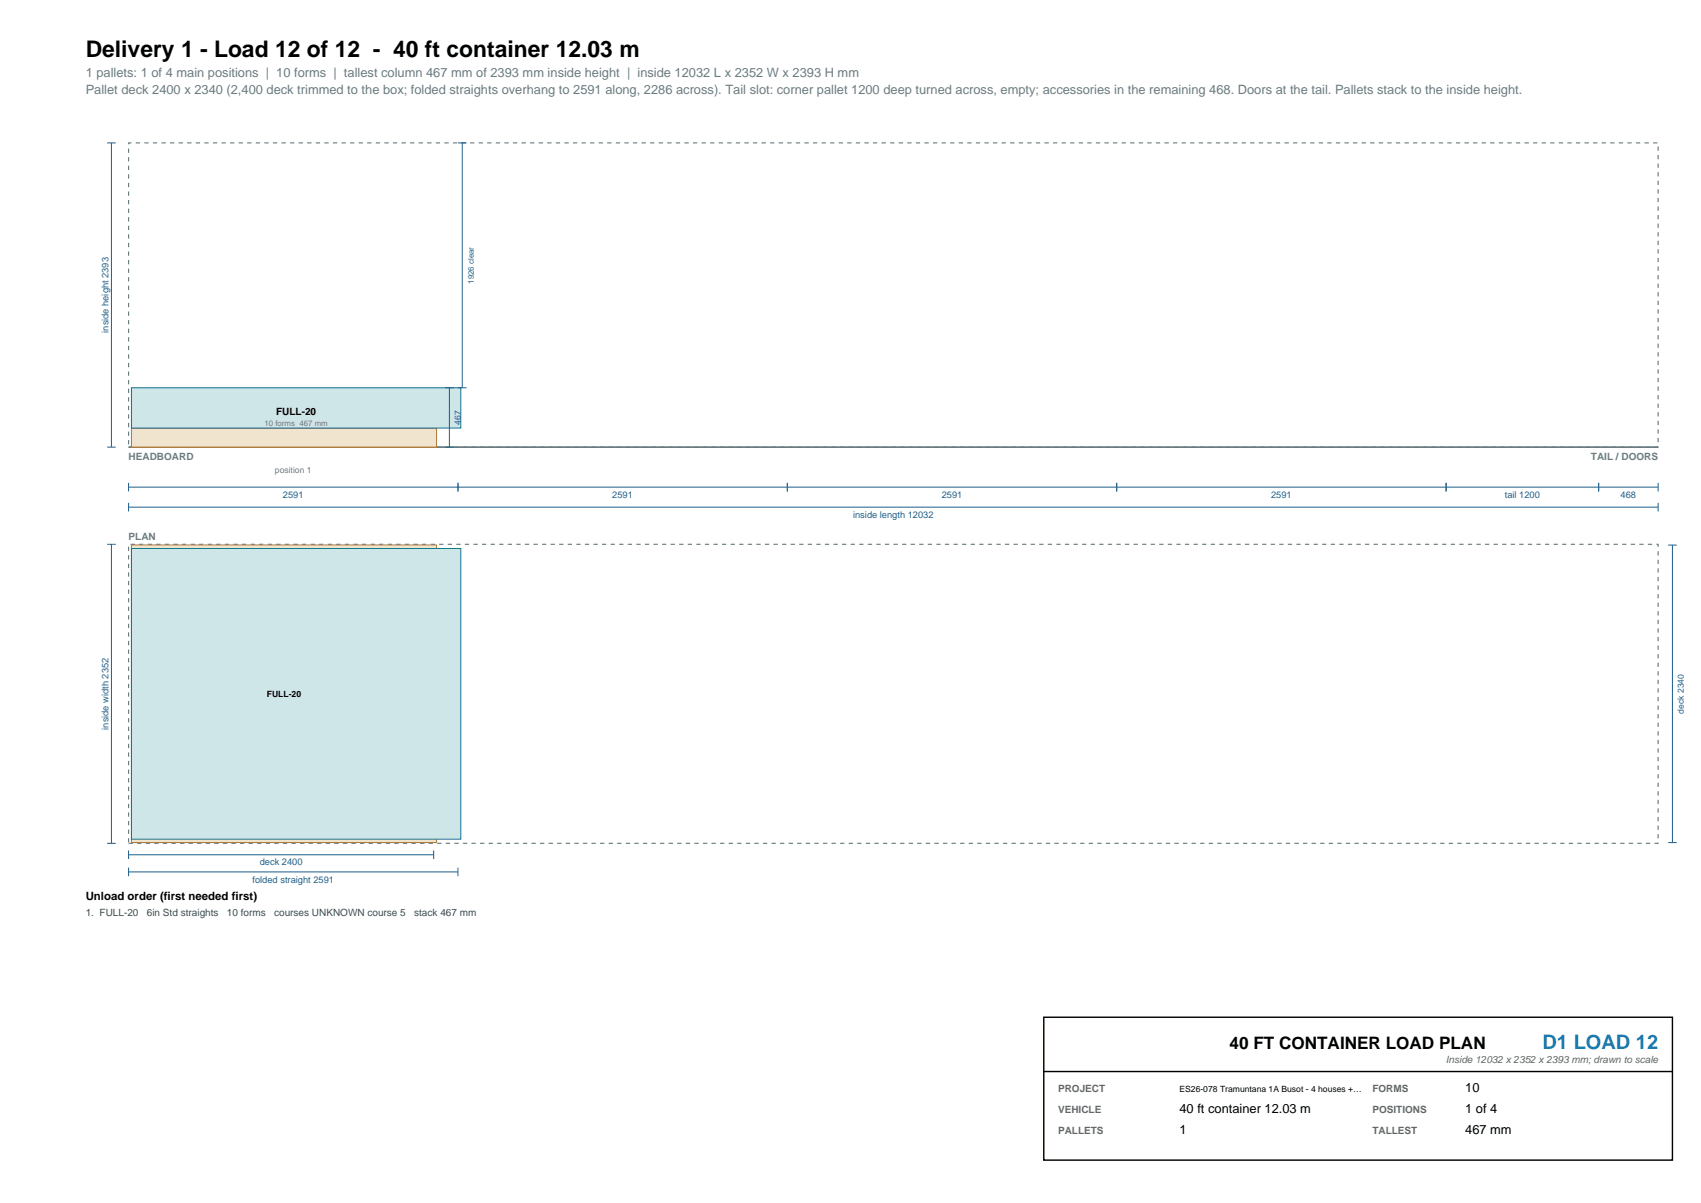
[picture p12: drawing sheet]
<svg xmlns="http://www.w3.org/2000/svg" width="420mm" height="297mm" viewBox="0 0 420 297" stroke-linecap="round" stroke-linejoin="round" font-family="sans-serif">
<defs><g id="words">
<text font-size="5.6" x="21.2" y="14.1">Delivery 1 - Load 12 of 12 - 40 ft container 12.03 m</text>
<text font-size="4.9" fill="#1976d2" x="380.9" y="258.9">D1 LOAD 12</text>
<text font-size="4.2" x="303.6" y="258.9">40 FT CONTAINER LOAD PLAN</text>
<g font-size="3.2" fill="#6b7c81">
<text x="21.2" y="19.1">1 pallets: 1 of 4 main positions | 10 forms | tallest column 467 mm of 2393 mm inside height | inside 12032 L x 2352 W x 2393 H mm</text>
<text x="21.2" y="23.3">Pallet deck 2400 x 2340 (2,400 deck trimmed to the box; folded straights overhang to 2591 along, 2286 across). Tail slot: corner pallet 1200 deep turned across, empty; accessories in the remaining 468. Doors at the tail. Pallets stack to the inside height.</text>
</g>
<g font-size="3.2">
<text x="361.8" y="269.5">10</text>
<text x="291.2" y="274.8">40 ft container 12.03 m</text>
<text x="361.8" y="274.8">1 of 4</text>
<text x="291.2" y="280.1">1</text>
<text x="361.8" y="280.1">467 mm</text>
</g>
<text font-size="2.8" x="21.2" y="222.3">Unload order (first needed first)</text>
<text font-size="2.5" x="68.2" y="102.4">FULL-20</text>
<g font-size="2.5" fill="#6b7c81">
<text x="31.7" y="113.6">HEADBOARD</text>
<text x="392.8" y="113.6">TAIL / DOORS</text>
<text x="31.7" y="133.3">PLAN</text>
</g>
<g font-size="2.5" fill="#3d4c50">
<text x="21.2" y="226.2">1. FULL-20</text>
<text x="36.3" y="226.2">6in Std straights</text>
<text x="56" y="226.2">10 forms</text>
<text x="67.7" y="226.2">courses UNKNOWN course 5</text>
<text x="102.3" y="226.2">stack 467 mm</text>
</g>
<g font-size="2.5" fill="#666">
<text x="357" y="262.4">Inside 12032 x 2352 x 2393 mm; drawn to scale</text>
<text x="261.3" y="269.5">PROJECT</text>
<text x="338.9" y="269.5">FORMS</text>
<text x="261.3" y="274.8">VEHICLE</text>
<text x="338.9" y="274.8">POSITIONS</text>
<text x="261.3" y="280.1">PALLETS</text>
<text x="338.9" y="280.1">TALLEST</text>
</g>
<g font-size="2.3" fill="#1f5f8b">
<text x="26.8" y="82.1" transform="rotate(-90 26.8 82.1)">inside height 2393</text>
<text x="69.9" y="122.9">2591</text>
<text x="151.2" y="122.9">2591</text>
<text x="232.5" y="122.9">2591</text>
<text x="313.8" y="122.9">2591</text>
<text x="371.6" y="122.9">tail 1200</text>
<text x="400.2" y="122.9">468</text>
<text x="210.6" y="127.9">inside length 12032</text>
<text x="26.8" y="180.2" transform="rotate(-90 26.8 180.2)">inside width 2352</text>
<text x="64.1" y="213.7">deck 2400</text>
<text x="62.3" y="217.9">folded straight 2591</text>
</g>
<g font-size="2.1" fill="#1f5f8b">
<text x="113.8" y="104.8" transform="rotate(-90 113.8 104.8)">467</text>
<text x="415.8" y="176.2" transform="rotate(-90 415.8 176.2)">deck 2340</text>
</g>
<text font-size="2.1" fill="#6b7c81" x="67.9" y="116.7">position 1</text>
<g font-size="2.1">
<text x="65.9" y="172">FULL-20</text>
<text x="291.2" y="269.5">ES26-078 Tramuntana 1A Busot - 4 houses +…</text>
</g>
<text font-size="1.9" fill="#1f5f8b" x="117" y="70" transform="rotate(-90 117 70)">1926 clear</text>
<text font-size="1.9" fill="#6b7c81" x="65.3" y="105.2">10 forms 467 mm</text>
</g></defs>
<path d="M31.7 35.3h377.7v75.1h-377.7z" fill="none" stroke="#6b7c81" stroke-width=".28" stroke-dasharray="1.1 1.1" stroke-linecap="butt"/>
<path d="M31.7 110.4h377.7" fill="none" stroke="#6b7c81" stroke-width=".42"/>
<path d="M32.5 105.7h75.3v4.7h-75.3z" fill-rule="evenodd" fill="#f0e4ce" stroke="#b4762b" stroke-width=".25"/>
<path d="M32.5 95.7h81.3v10h-81.3z" fill-rule="evenodd" fill="#cfe6e9" stroke="#0e7c86" stroke-width=".25"/>
<g fill="none" stroke="#1f5f8b" stroke-width=".25">
<path d="M26.5 35.3h2.1M27.5 35.3v75.1M113.1 35.3h2.1M114.1 35.3v60.4M109.9 95.7h2.1M111 95.7v14.7M113.1 95.7h2.1M26.5 110.4h2.1M31.7 119.2v2.1M109.9 110.4h2.1M113.1 119.2v2.1M194.4 119.2v2.1"/>
<path d="M275.7 119.2v2.1M357.1 119.2v2.1M394.7 119.2v2.1M409.4 119.2v2.1M31.7 120.3h377.7M31.7 124.1v2.2M31.7 125.2h377.7M409.4 124.1v2.2"/>
</g>
<path d="M31.7 134.4h377.7v73.8h-377.7z" fill="none" stroke="#6b7c81" stroke-width=".28" stroke-dasharray="1.1 1.1" stroke-linecap="butt"/>
<path d="M32.5 134.6h75.3v73.4h-75.3z" fill-rule="evenodd" fill="#f0e4ce" stroke="#b4762b" stroke-width=".25"/>
<path d="M32.5 135.4h81.3v71.8h-81.3z" fill-rule="evenodd" fill="#cfe6e9" stroke="#0e7c86" stroke-width=".25"/>
<path d="M26.5 134.4h2.1M27.5 134.4v73.8M411.9 134.6h2.1M412.9 134.6v73.4M26.5 208.2h2.1M31.7 211h75.4M31.7 210v2.1M31.7 214.2v2.1M31.7 215.3h81.4M107.1 210v2.1M113.1 214.2v2.1M411.9 208h2.1" fill="none" stroke="#1f5f8b" stroke-width=".25"/>
<path d="M257.7 251.1h155.2v35.3h-155.2z" fill-rule="evenodd" fill="#fff" stroke="#000" stroke-width=".35"/>
<path d="M257.7 264.5h155.2" fill="none" stroke="#000" stroke-width=".35"/>
<use href="#words"/>
</svg>
